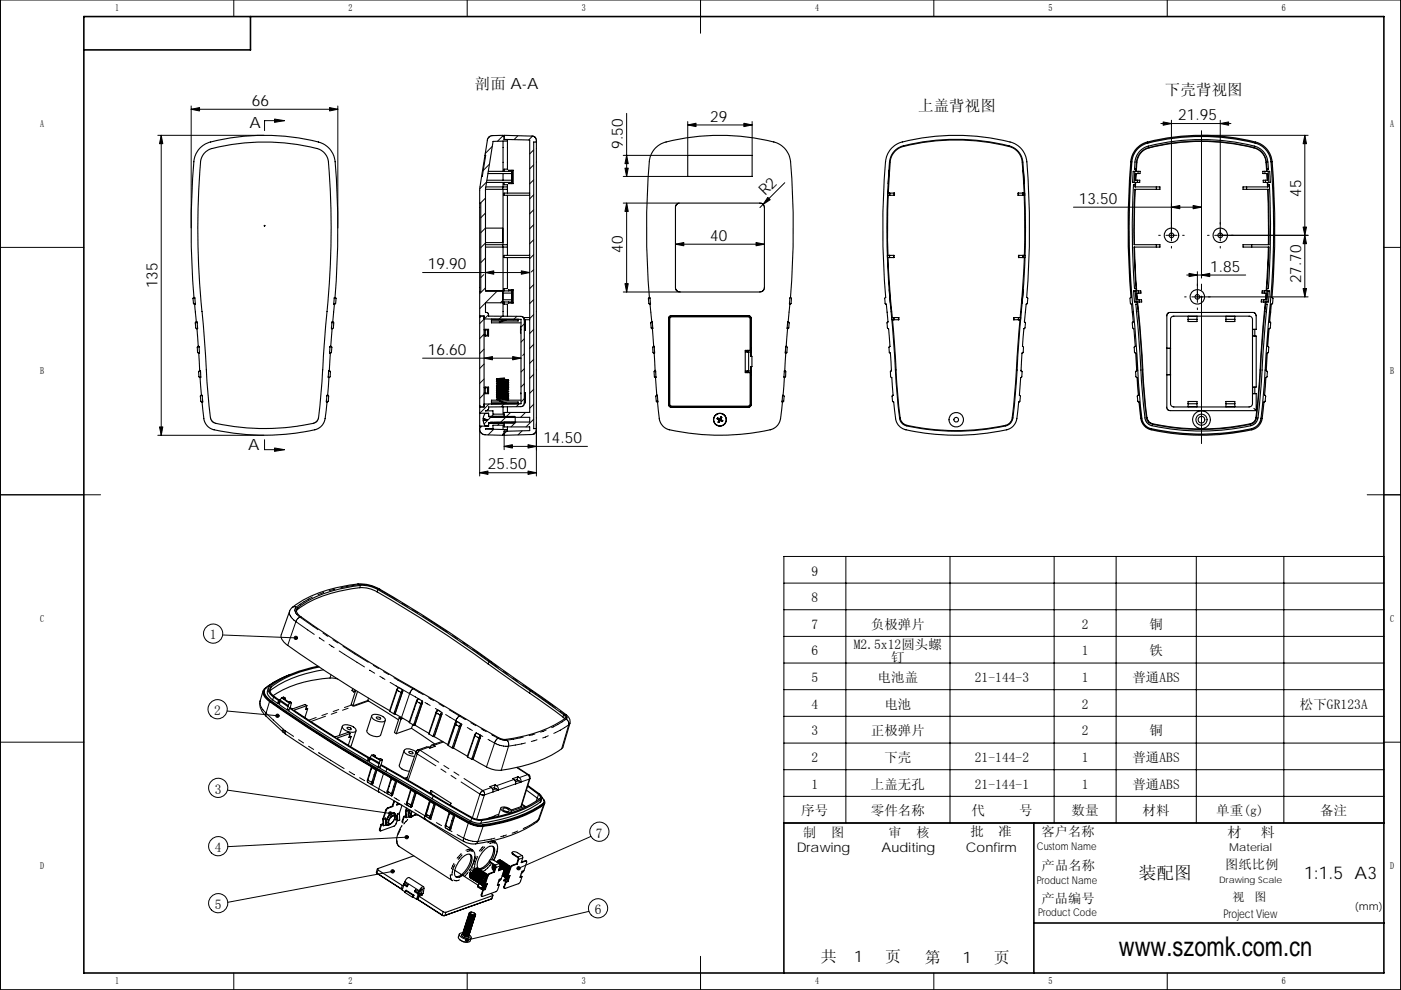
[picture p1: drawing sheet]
<svg xmlns="http://www.w3.org/2000/svg" width="297mm" height="210mm" viewBox="0 0 297 210" stroke-linecap="round" stroke-linejoin="round" font-family="sans-serif">
<defs><g id="words">
<text font-size="5.8" x="237.2" y="202.7">www.szomk.com.cn</text>
<g font-size="3.7">
<text x="241.4" y="186.4">装配图</text>
<text x="276.5" y="186.5">1:1.5 A3</text>
</g>
<g font-size="3.4">
<text x="174" y="204.1">共</text>
<text x="181.1" y="204.1">1</text>
<text x="187.7" y="204.1">页</text>
<text x="196.1" y="204.2">第</text>
<text x="204.2" y="204.2">1</text>
<text x="210.7" y="204.2">页</text>
</g>
<g font-size="3.3">
<text x="53.4" y="22.5">66</text>
<text x="100.7" y="18.9">剖面 A-A</text>
<text x="194.7" y="23.6">上盖背视图</text>
<text x="247" y="20.2">下壳背视图</text>
<text x="52.9" y="27.1">A</text>
<text x="150.6" y="25.8">29</text>
<text x="249.8" y="25.5">21.95</text>
<text x="132.1" y="31.6" transform="rotate(-90 132.1 31.6)">9.50</text>
<text x="162.3" y="41.6" transform="rotate(-45 162.3 41.6)">R2</text>
<text x="275.9" y="41.7" transform="rotate(-90 275.9 41.7)">45</text>
<text x="228.7" y="43.2">13.50</text>
<text x="132.1" y="53.6" transform="rotate(-90 132.1 53.6)">40</text>
<text x="150.6" y="51.1">40</text>
<text x="90.7" y="57.1">19.90</text>
<text x="256.6" y="57.6">1.85</text>
<text x="33.4" y="61.1" transform="rotate(-90 33.4 61.1)">135</text>
<text x="275.9" y="60" transform="rotate(-90 275.9 60)">27.70</text>
<text x="90.7" y="75.2">16.60</text>
<text x="52.6" y="95.5">A</text>
<text x="115.2" y="94">14.50</text>
<text x="103.5" y="99.5">25.50</text>
</g>
<g font-size="3">
<text x="260.2" y="177.5">材</text>
<text x="267.3" y="177.5">料</text>
</g>
<g font-size="2.9">
<text x="172.1" y="122.1">9</text>
<text x="172.1" y="127.7">8</text>
<text x="44.5" y="135.6">1</text>
<text x="172.1" y="133.4">7</text>
<text x="181" y="137.6">M2.5x12圆头螺</text>
<text x="184.6" y="133.4">负极弹片</text>
<text x="229.3" y="133.4">2</text>
<text x="243.7" y="133.4">铜</text>
<text x="172.1" y="139">6</text>
<text x="189" y="140.5">钉</text>
<text x="229.3" y="139">1</text>
<text x="243.7" y="139">铁</text>
<text x="172.1" y="144.7">5</text>
<text x="186.1" y="144.7">电池盖</text>
<text x="206.7" y="144.7">21-144-3</text>
<text x="229.3" y="144.7">1</text>
<text x="240.1" y="144.7">普通ABS</text>
<text x="45.4" y="151.7">2</text>
<text x="172.1" y="150.3">4</text>
<text x="172.1" y="156">3</text>
<text x="184.6" y="156">正极弹片</text>
<text x="187.5" y="150.3">电池</text>
<text x="229.3" y="150.3">2</text>
<text x="229.3" y="156">2</text>
<text x="243.7" y="156">铜</text>
<text x="275.6" y="150.3">松下GR123A</text>
<text x="172.1" y="161.7">2</text>
<text x="187.5" y="161.7">下壳</text>
<text x="206.7" y="161.7">21-144-2</text>
<text x="229.3" y="161.7">1</text>
<text x="240.1" y="161.7">普通ABS</text>
<text x="172.1" y="167.3">1</text>
<text x="184.6" y="167.3">上盖无孔</text>
<text x="206.7" y="167.3">21-144-1</text>
<text x="229.3" y="167.3">1</text>
<text x="240.1" y="167.3">普通ABS</text>
<text x="45.5" y="168.3">3</text>
<text x="169.9" y="172.8">序号</text>
<text x="184.6" y="172.8">零件名称</text>
<text x="206" y="172.8">代</text>
<text x="216.1" y="172.8">号</text>
<text x="227.2" y="172.8">数量</text>
<text x="242.3" y="172.8">材料</text>
<text x="257.9" y="172.8">单重(g)</text>
<text x="279.9" y="172.8">备注</text>
<text x="126.4" y="177.7">7</text>
<text x="45.5" y="180.7">4</text>
<text x="45.5" y="192.8">5</text>
<text x="126.1" y="193.9">6</text>
</g>
<g font-size="2.8">
<text x="170.2" y="177.5">制</text>
<text x="176.2" y="177.5">图</text>
<text x="188.4" y="177.5">审</text>
<text x="194.3" y="177.5">核</text>
<text x="205.7" y="177.4">批</text>
<text x="211.7" y="177.4">准</text>
<text x="220.8" y="177.2">客户名称</text>
<text x="168.9" y="180.6">Drawing</text>
<text x="186.9" y="180.7">Auditing</text>
<text x="204.8" y="180.7">Confirm</text>
<text x="220.8" y="184.4">产品名称</text>
<text x="259.8" y="184.3">图纸比例</text>
<text x="220.8" y="191.5">产品编号</text>
</g>
<g font-size="2.5">
<text x="261.3" y="191.2">视</text>
<text x="266" y="191.2">图</text>
<text x="259.4" y="194.7">Project View</text>
</g>
<g font-size="2.3">
<text x="219.8" y="180.3">Custom Name</text>
<text x="260.6" y="180.5">Material</text>
<text x="219.9" y="187.5">Product Name</text>
<text x="220.1" y="194.4">Product Code</text>
<text x="287.2" y="193">(mm)</text>
</g>
<g font-size="2.1">
<text x="24.4" y="2.4">1</text>
<text x="73.9" y="2.4">2</text>
<text x="123.4" y="2.4">3</text>
<text x="172.8" y="2.4">4</text>
<text x="222.3" y="2.4">5</text>
<text x="271.8" y="2.4">6</text>
<text x="8.5" y="26.9">A</text>
<text x="294.8" y="26.9">A</text>
<text x="8.5" y="79.3">B</text>
<text x="294.8" y="79.3">B</text>
<text x="8.5" y="131.8">C</text>
<text x="294.8" y="131.8">C</text>
<text x="8.5" y="184.3">D</text>
<text x="294.8" y="184.3">D</text>
<text x="24.4" y="208.8">1</text>
<text x="73.9" y="208.8">2</text>
<text x="123.4" y="208.8">3</text>
<text x="172.8" y="208.8">4</text>
<text x="222.3" y="208.8">5</text>
<text x="271.8" y="208.8">6</text>
</g>
<text font-size="1.9" x="258.5" y="187.2">Drawing Scale</text>
</g></defs>
<g fill="none" stroke="#000" stroke-width=".21">
<path d="M.1 0h296.8v209.9h-296.8zM49.6 0v3.5M99.1 0v3.5M148.5 0v7M198 0v3.5M247.5 0v3.5M33.5 28.7h22.4M34.2 28.7v63.6M40.5 22.5v25.9M40.5 23.2h31.1M60.3 25.6h-4.2v2.1M71.6 22.5v25.9"/>
<path d="M103.2 38.6l-1.5 1.5M103.8 34.8l-1.3 1.4M104.3 31.1l-1.4 1.5M106.7 28.8l-1.2 1.2M109.8 28.8l-.8 .8M112.9 28.9l-.8 .8M113.2 31.8l-.9 .8M113.2 35l-.9 .8M113.2 38.1l-.9 .9M132.1 33h13.6M132.1 37.4h13.6M132.9 24v13.4"/>
<path d="M145.8 26.5h13.7M145.8 25.8v7M159.5 25.8v7M166.4 38.8l-5.3 5.2M246.1 26.2h14.9M248.4 25.5v25.6M254.7 27.7v31.3M254.9 28.7h22.4M258.7 25.5v25.6M276.6 28.7v34.3M.1 52.5h17.7M56 47.9h.2"/>
<path d="M56 47.8l.2 .1M56.1 47.8v.1M56.2 47.8l-.2 .1M89.6 57.8h22.7M102.6 58.3l-.7 .6M102.9 42l-1 1.1M102.9 45.2l-1 1M102.9 51.5l-1 1M102.9 54.7l-1 1M102.9 48.4l-1 1M113.2 41.3l-.9 .9M113.2 44.5l-.9 .8"/>
<path d="M113.2 47.7l-.9 .8M113.2 50.8l-.9 .9M113.2 54l-.9 .9M113.2 57.2l-.6 .5M132.1 43.1h11.9M132.9 43.1v18.8M143.2 51.8h18.9M227.6 43.9h27.1M245.7 49.9h.3M247.2 49.9h2.4M248.4 52.3v.3M250.7 49.9h.4"/>
<path d="M251.6 58.3h12.5M253.9 57.6v6.5M256 49.9h.4M257.5 49.9h19.8M258.7 52.3v.3M293.4 52.5h3.5M89.6 76h20.9M102.6 77.2l-.9 .9M102.6 67.7l-.9 .9M102.6 70.9l-.9 .9M102.6 74l-.9 1M102.9 61.1l-1.2 1.2"/>
<path d="M103.6 66.8l-.9 .8M105.4 61.7l-3.7 3.8M105.8 67.7l-.2 .2M106.4 67.1l-.6 .6M106.6 63.7l-.5 .5M109 67.7l-.2 .2M109.6 67.1l-.6 .6M111.2 78.2l-.7 .7M111.2 68.7l-.7 .7M111.2 71.9l-.7 .7M111.2 75l-.4 .4M113.2 60.4l-.9 .8"/>
<path d="M113.2 63.5l-.9 .9M113.2 66.7l-.9 .9M113.2 69.9l-.9 .8M113.2 73l-.9 .9M113.2 76.2l-.9 .9M113.2 79.4l-.9 .8M132.1 61.9h11.9M251.2 63h.3M252.7 63h24.6M253.9 65.3v.4M254.7 60.3v1.2M254.7 62.8v31.3"/>
<path d="M33.5 92.3h22.4M56.1 93.3v2.1h4.2M101.7 91.2v9.8M102.2 90.4l-.5 .4M102.6 83.6l-.9 .9M102.6 80.4l-.9 .9M103.7 85.7l-2 2M104.1 88.5l-1.5 1.4M104.2 88.3l-.1 .2M104.7 91l-1.2 1.2M104.7 87.8l-.5 .5M106 89.7l-.5 .5"/>
<path d="M106.1 89.6l-.1 .1M106.7 92.2l-.1 .1M106.9 94.7h17.7M106.9 92.5v2.9M107.1 85.5l-.8 .8M107.4 91.5l-.6 .6M107.6 91.3l-.1 .1M108.2 87.5l-2 2M109.4 89.5l-1.1 1.1M110.1 85.6l-.6 .7M110.7 91.4l-.9 .8M111.2 81.4l-.7 .7"/>
<path d="M111.2 84.6l-.7 .7M111.4 87.5l-1 1M113.2 82.6l-.9 .8M113.2 85.7l-.9 .9M113.2 88.9l-1.7 1.7M113.6 91.6l-.4 .5M113.7 89.9v11.1M.1 104.9h21.2M101.7 100.3h12M166.2 118h127.2v56.6h-127.2zM179.3 118v56.6M201.4 118v56.6"/>
<path d="M223.5 118v56.6M236.6 118v56.6M253.6 118v56.6M272.2 118v56.6M289.9 104.9h7M47.2 134.7l15.5 .6M61.4 129.6a2.18 2.18 0 0 0 1.3 2.2M62.7 131.8l3.9 2.8M62.7 131.8l-1.7 5.1M62.8 128.8a1.17 1.17 0 0 0 .4 1.8l.4 .3M62.8 128.8l-.5-.1-.3 .1M63.1 128.9l-.2 .5"/>
<path d="M63.6 130.9l-.5 .3-.4 .6M63.6 130.9l3.8 2.7M66.2 126.6l-3.4 2.2M67.7 135.3l1 .7M68.5 134.3l1 .7M68.6 125.7l-1.2 .4M69.8 136.7l1 .7M70.6 135.7l1 .7M71 124.9l-1.2 .4M71.9 138.1l5.4 3.4M72.7 137.1l5.4 3.4M75.9 123.9h.1"/>
<path d="M75.9 123.9l.3 .1M76.2 124l-3.9 .7M76.2 124a7.1 7.1 0 0 1 4.1 1M76.4 124.2l-.1 .5M80.1 125.1l-.1 .4M80.3 125l3.9 2.3M80.3 125h.2M85.3 128l1.1 .6M87.5 129.3l1 .6M89.6 130.6l5.3 3.5M96 134.8l1 .7M98.1 136.2l1 .7"/>
<path d="M100.2 137.7l3.7 2.6M166.2 123.7h127.2M166.2 129.3h127.2M166.2 135h127.2M.1 157.4h17.7M48.2 150.8l10.6 1M55.2 148.7l-.1 .1a2.65 2.65 0 0 0 1.3 2.5M56.4 151.3l3.7 3.4M56.4 151.3v.6M57.1 148.8l-.7 2.5M57.2 146.5v.1M57.4 148.6l-.1 .2"/>
<path d="M57.5 145.7l-.3 .8M58 147.8l-.2 .6M60.1 154.7l.4 .3M60.1 154.7l-.1 .6M60.5 155l1.7 1.2M60.5 155v.7M60.5 155.7h.1M63.3 156.9l1.1 .7M65.4 158.3l1.1 .7M67 152.2l-1.5 .6M67.6 159.6l5.4 3.4M69 151.9l-3.1 1.1"/>
<path d="M69.4 151.3l-1.2 .5M70.2 143.1l-.2 .7M71.4 151.1l-1.2 .4M71.8 150.5l-1.2 .4M73.8 150.2l-1.2 .4M74.6 149.5l-1.6 .6M78.1 148.7l-3.1 1.1M78.4 142.1l1 .7M79.2 141.1l1.1 .7M80.5 143.4l1.1 .7M81.3 142.5l1.1 .6M82.7 144.7l4.1 2.4"/>
<path d="M83.5 143.7l4.1 2.4M84.2 146.4l.8 .5M84.2 146.4l-1.5 4.5M84.5 145.8l-.3 .6M85 146.9h.3M85 146.9l-1.5 4.5M85.1 146.9h.1M85.3 146.9l-1.6 4.5M85.3 146.3l-.3 .6M85.4 146.6l-.1 .3M86.8 147.1l2.2 1.3M86.8 147.1l-1.7 5.1"/>
<path d="M87.6 146.1l-.4 .4-.4 .6M87.6 146.1l2.2 1.2M88.2 159.5l.3 .4M88.3 148.7h.1M88.3 148.7l.1 .1M88.4 148.8l.8 .5M88.4 148.8l-1.6 4.5M88.4 159.9l4 2.5M88.5 159.9l-2 5.6M88.6 159.1h.5M88.7 148.2l-.3 .6M89.1 159.1l-.6 .8"/>
<path d="M89.1 159.1l3.9 2.6M89.2 149.3h.1M89.2 149.3l-1.5 4.5M89.3 149.3h.1M89.4 149.3h.1M89.4 149.3l-1.5 4.5M89.5 148.7l-.3 .6M89.6 149l-.2 .3M90.1 149l1.1 .6M90.8 158.5l-1.7 .6M90.9 148l1.1 .6M92.3 150.3l1.1 .6"/>
<path d="M92.4 151.1l.1 .1M92.4 151.1h.1M92.5 151.2h.1M92.5 151.2l.8 .5M92.5 151.2l-1.5 4.5M92.8 150.6l-.3 .6M92.8 150.6h.1M93.1 149.2l1 .7M93.3 151.7h.1M93.3 151.7l-1.5 4.5M93.4 151.7h.2M93.6 151.7h.1"/>
<path d="M93.6 151.7l-1.5 4.5M93.7 151.1l-.4 .6M93.7 151.5l-.1 .2M94 157.4l-2 .7M94.5 151.6l3.5 2M95.2 150.6l2.2 1.3M96.5 153.5h.1M96.5 153.6h.1M96.5 153.5v.1M96.6 153.6l.8 .5M96.6 153.6l-1.5 4.5M96.9 153.1l-.3 .5"/>
<path d="M96.9 153.1h.1M97.4 154.1l.1 .1M97.4 154.1l-1.5 4.5M97.4 151.9l-.7 .8-1.8 5.2M97.4 154.1l.2 .1M97.4 151.9l1.3 .7M97.6 154.2l-1.5 4.5M97.7 153.6l-.3 .5M97.7 153.5v.1M97.8 153.9l-.2 .3M99.1 154.3l1.1 .6M99.8 153.3l1.1 .6"/>
<path d="M100.6 156h.1M100.6 155.9v.1M100.7 156h.1M100.7 156l.8 .5M100.7 156l-1.5 4.6M101 155.5l-.3 .5M101.3 155.6l1.1 .6M101.5 156.5l.2 .1M101.5 156.5l-1.5 4.5M101.6 156.5h.1M101.7 156.6h.1M101.8 156.6l-1.6 4.5"/>
<path d="M101.9 156l-.4 .5M101.9 156.3l-.1 .3M102 154.6l1.1 .6M103.5 156.8l1.4 .8M103.7 140.4l-.2 .4M103.9 140.3l1.7 1.3M103.9 140.3l.3 .1M104.2 155.8l1.4 .8M104.9 157.6a5.5 5.5 0 0 0 2.9 .7M104.9 157.6l-1.8 5.1M105.6 156.6l.9 .3 1 .1M105.6 156.6l-.7 1"/>
<path d="M106.7 142.3l1 .7M107.5 157a1.35 1.35 0 0 1 .3 1.3M107.8 158.3l-1.5 5.1M108.8 143.8l1 .7M110.8 145.2l1.8 1.3M111 156.3l-3.5 .7M111.4 157.6l-3.6 .7M112.4 146.5l-.1 .5M112.6 146.5l5.1 3.6M112.6 146.5h.3M113.4 155.7l-1.2 .3M113.9 156.9l-1.3 .4"/>
<path d="M115.8 154.8l-1.2 .5M116.2 156.1l-1.1 .4M118.8 150.8l.9 .8M119.5 151.6l-.1 .5M119.7 151.6a.59 .59 0 0 1 .3 .9M119.7 151.6h.3M120 152.5l-3 1.8M120 152.5a1.03 1.03 0 0 1 .6 1.2M120.6 153.7l-3.2 1.9M120.6 153.7l-1.5 5.1M120.8 153.4l-.2 .3M166.2 140.6h127.2"/>
<path d="M166.2 146.3h127.2M166.2 151.9h127.2M166.2 157.6h127.2M293.4 157.4h3.5M48.3 167.6l34.4 4.9M74 163.7l1.1 .6M76.2 165l1.1 .6M77.9 165.4l.1 .1M77.9 165.4h.1M78 165.5l1 .5M78 165.5v.4M78.4 166.2l1.9 1.1"/>
<path d="M78.8 162.8l-.8 2.7M79 166h.1M79 166.2h.1M79.1 166h-.1M79.1 166l-.1 .2M79.6 163.3l-.8 3.1M79.9 163.3l-.8 2.7M80.3 167.3l2.2 1.2M80.3 167.3l-.1 .4 .1 .3M80.5 175.9h.1M81.3 164.1l-1 3.2M81.5 163.8l-.1 .2"/>
<path d="M81.7 173.7l-.4 .1M81.7 173.5l-.4 .1M81.8 171.9h.1M82 163.1l-.2 .6M82.1 167.8l.1 .1M82.1 168.3h.1M82.2 171.4h.1M82.2 167.9l.8 .4M82.2 167.9l-.1 .4M82.8 173.4l.5-.3h.3a1.31 1.31 0 0 1-1.1 1.6l-.1-.6zM83 165.2l-.8 2.7M83 168.3l.1 .1"/>
<path d="M83 168.3v.5M83.1 168.4h.1M83.3 168.4h-.1M83.3 168.4l-.1 .2M83.6 169.2l1.1 .6M83.7 173.4v-.8a1.15 1.15 0 0 0-1.5 .9l-.2 .5-.1 .7 .2 .3h.3M83.7 173.3l-.1-.4a1.49 1.49 0 0 0-1.2 1.9h.3M83.8 173l-.1-.6a2.08 2.08 0 0 0-1.9 2.1v.4l.2 .2 .9-.4M83.8 170l-.2 .1M83.8 165.7l-.8 2.6M84.1 165.7l-.8 2.7M84.2 178.2v.6l.4 .7"/>
<path d="M84.7 172.6l-.4 .2M84.7 172.4l-.4 .2M84.8 170.6h.1M84.9 175.9l-.5 1.1M85.3 174.2h.1M85.7 170.5l1.1 .6M86.2 170.2h.1M86.2 177.6l-37.9 2M86.3 170.2v.1M86.3 170.2h-.1M86.3 170.3h.1M86.3 170.7v.1"/>
<path d="M86.3 170.3l.8 .5M86.3 170.3v.4M86.3 165l-.3 .1M86.4 173.8l-.8 1M86.5 172l-.4 .1M86.5 171.8l-.4 .1M86.9 171.8a1.24 1.24 0 0 0-.2 1.5l.7-.1M87 171.9l-.3 1.1 .2 .2h.3M87.1 170.8h.3M87.1 167.6l-.8 2.7M87.1 170.8v.4M87.2 170.8h.1"/>
<path d="M87.3 172l-.2 .8 .1 .3h.3M87.4 170.8v.2M87.4 172.1l-.2 .7a.51 .51 0 0 0 .6 .2 .51 .51 0 0 0 .3-.5M87.9 171.7l2.2 1.3M87.9 168.1l-.8 2.7M88.2 168.1l-.8 2.7M88.8 173l-.7-.1-.6 .2M90 173.7h.1M90.1 173l-.1 .4 .2 .3M90.1 173l1.3 .8M90.3 172.6v.1M90.3 172.7h.1"/>
<path d="M90.4 173.1v.1M90.4 172.7l.8 .5M90.4 172.7v.4M91.1 169.8l-1 3.2M91.2 173.2h.2M91.2 170.1l-.8 2.6M91.2 173.2v.5M91.3 173.2h.1M91.3 169.6l-.1 .2M91.4 173.2v.3M91.8 168.8l-.2 .6M92 170.5l-.8 2.7"/>
<path d="M92.3 170.6l-.9 2.6M92.5 174.5l1.1 .6M93.5 163.1l1 .7M94.1 162.4l1.1 .6M94.4 175l.1 .1M94.5 175.1l.8 .5M94.5 175.1v.5M94.7 175.7l1.1 .7M95.3 172.5l-.8 2.6M95.3 175.6h.1M95.3 175.6v.5M95.4 175.6h.1"/>
<path d="M95.4 175.6l.1 .1M95.5 175.7h.1M95.5 175.9h.1M95.6 175.6v.1M95.6 175.6l-.1 .3M95.6 164.5l1.1 .7M96.2 173l-.9 2.6M96.2 163.7l1.1 .7M96.4 173l-.8 2.6M96.9 177l1.4 .8M97.8 165.9l3.9 2.5M98.3 177.8a5.6 5.6 0 0 0 3 .7"/>
<path d="M98.3 177.8v.7M98.3 178.5h.1M98.4 165.1l3.9 2.6M99.3 174.6l-1 3.2M99.5 174.3l-.1 .2M100 173.5l-.2 .6M101.3 178.5l-.5 .5M101.7 168.4l1 .2M101.7 168.4l-1.5 5M102.1 174l-.1 .6M102.4 167.7l-.7 .7M102.4 174.9l-.1 .3"/>
<path d="M102.4 167.7a.84 .84 0 0 1 .3 .9M102.4 179.5l-.8 1M102.4 175.3l-1.1 3.2M102.7 168.6l-1.6 5.2M102.8 179.6l-.9 1M104.2 167l-1.8 .7M104.5 168l-1.8 .6M104.8 173.3v.1M104.9 177.8l-3.6 .7M105 178.5l-.8-.1-.8 .4M105 178.9l-.6-.2-.6 .2M107.4 177.1l-1.3 .4"/>
<path d="M109 165.3l-3.7 1.3M109.3 166.3l-3.7 1.3M109.5 162.8l2.4 1.5M109.8 176.3l-1.2 .4M110.7 170.6l.6 .4-2.9 1M111.9 164.3l.3 .3v.6M111.9 164.3l-1.8 .6M111.9 164.3h.1M112 164.3h.1M112.2 165.2l-1.8 5.9M112.2 165.2l-1.8 .7M112.4 165.1l-.2 .1"/>
<path d="M114.1 173.9l-1.8 1.2-1.4 .6M114.1 173.9l-.3 .4M114.2 168.5l-.5 1.4M114.4 173.6l-.3 .3M114.7 169.5l-.2 .6M115.1 170.4l-.1 .2M115.2 170.7l-1.1 3.2M125.2 177.4l-15.2 6.8M166.2 163.3h127.2M166.2 168.9h127.2M80 185.3h.1M80.2 184.5l-.3 .7"/>
<path d="M83.2 184.8l-34.9 6.6M85.9 187l3 1.9M89.4 188.6l.2 .1M93.8 194.1v.1M94 193.4l-.3 .7M94.2 194.2h.1M94.5 193.5l-.2 .7M95.5 185.5l.1 .9 .3 .4M95.8 185.5h.1M95.9 186.8h.1M96.2 183.1l-.5 1.2M96.5 183.4l-.5 1-.2 1.1"/>
<path d="M97.4 186.6a1.1 1.1 0 0 1-1.2 0M97.7 181.1l-.8 .9M97.8 181.1h-.1M98 181.3l-.8 1M98.1 198.1l-.2 .1a1.05 1.05 0 0 0 1.5 .6l-.1-.3M98.1 198.1a.81 .81 0 0 0 1.2 .4M99.3 185l-.9 .9M99.7 185a.88 .88 0 0 0 .1 1.2M100.1 180.3l-.4-.2-.9 .2M100.2 180.6l-.6-.2-.6 .2M100.3 184l.1 .6M100.5 184.8l.1 .2"/>
<path d="M100.6 181.8l-.2 1.1-.4 1M100.6 181.7v.1M100.6 184.3h.1M100.8 184.6v.1M100.8 186.9h.1M100.9 181.6l-.5 1.3M101 184.9l.1 .1M101.3 181.7l-.6 1.6-.1 1M101.3 184.2a1.71 1.71 0 0 0-1.3 2.1l.1 .1M101.4 185.1h.1M102 189.8h.1M102.2 187.7l.1 .1"/>
<path d="M102.7 187.6h-.1M102.8 188l.1 .2M102.9 187l-.1 .5M103.1 187.8l-.1 .1M103.2 187.6l-.4 .2M103.3 187.4l-.4 .2M103.3 185.8l-.5 .5a1.68 1.68 0 0 0-.3 1.6M103.3 185.8h.1M103.8 185.3h.1M104 182.9v.1M104.1 190.7h.1M104.2 183.1l-.8 1-1 .8"/>
<path d="M104.4 190l-.2 .7M104.5 183.3a.88 .88 0 0 0 .1 1.2M104.8 184.6h.1M104.9 183.6l-.1 1M105.4 180l-.2 1.1-.6 1.3M105.8 183.2l-.8 .3M106 183.7l-.8 .3M106.1 182.5l-.2-.1-.6 .4M106.2 186.6l-.4 .1M106.3 186.4l-.4 .1M106.4 182.6l-.7 .5M106.6 184.3h.1"/>
<path d="M106.8 182.9a.77 .77 0 0 0-.8 .5M106.8 188.1h.2M107 186.1h.2M107.5 185.9h-.1M107.6 186.4l.2 .1M107.7 185.3l-.1 .5M107.8 185.3h-.1M107.9 186.1h-.1M108 185.9l-.4 .2M108.1 185.7l-.4 .1M108.1 184.1l-.7 .9-.2 .8 .1 .4M108.2 184l.1 .1"/>
<path d="M108.6 183.6h.1M108.9 181.1l-.1 .2M110.7 181.5l-.9 .3M110.8 182l-.8 .3M111 184.8l-.4 .2M111.1 184.6l-.4 .2M111.4 182.5l.1 .1M124.8 193.3l-25.8 6.1M49.6 206.4v3.5M99.1 206.4v3.5M148.5 202.8v7.1M198 206.4v3.5"/>
<path d="M247.5 206.4v3.5"/>
<circle cx="45.2" cy="134.4" r="2.03"/>
<circle cx="46.1" cy="150.4" r="2.04"/>
<circle cx="46.3" cy="167.1" r="2.03"/>
<circle cx="46.3" cy="179.5" r="2.03"/>
<circle cx="127.1" cy="176.4" r="2.03"/>
<circle cx="46.3" cy="191.6" r="2.03"/>
<circle cx="126.8" cy="192.6" r="2.03"/>
</g>
<path d="M17.8 3.5h275.6v202.9h-275.6zM53.1 3.5v7.1h-35.3M219.2 174.6v31.8M293.4 174.6h-127.2v31.8M219.2 195.8h74.2" fill="none" stroke="#000" stroke-width=".34"/>
<g fill="none" stroke="#000" stroke-width=".23">
<path d="M43.5 32.3l1.1-.7a43.2 43.2 0 0 1 23.4 .2l1 .9 .6 1.3a178.9 178.9 0 0 1-.7 36.6l-.8 11.9-.6 6.1-.2 .7-.8 .4a44.6 44.6 0 0 1-21.3-.1l-.5-.7a146.6 146.6 0 0 1-1.3-16.1 223.8 223.8 0 0 1-1.4-29.1l.5-9.5 .3-1zM67.5 30.1a4.7 4.7 0 0 1 3.6 4.2 178.5 178.5 0 0 1-.1 28.8M67.5 30.1a45 45 0 0 0-23.9 .4l-.3 .2a4.6 4.6 0 0 0-2.2 3.6 175.5 175.5 0 0 0 0 28.8M102.1 37.4l-.4 2.7v3M102.8 33h.2l-.7 4.4h-.2M102.8 33l-.7 4.4M103 39.6h4.6M103.2 38.2h5.3M103.4 36.8h5.1M103.5 36.3h5v.5M106.6 39.6v.6M106.7 29.9l-2.2 .1-1.6 10v21.7h5.6v.5"/>
<path d="M106.7 29.9v6.4M106.7 36.8v1.4M106.7 38.7v.9M106.7 29.9h.9M106.9 29h-.2v-.3l-2.4 .1-.6 .2-.4 .7-.5 3.3M106.9 38.7v.5h.7v.4M106.9 29.6l5.4 .1v57.8h-5.4v1M107.6 29.9v6h-.7v.4M107.6 39.6v1.4M107.8 36.3v-.2h1v2.8h-1v-.2M108.5 38.2v.5h-5.4M108.5 36.8v1.4"/>
<path d="M108.5 36.1v2.8M112.8 28.9l.5 .1 .3 .3 .1 .8M112.8 28.9l-5.9-.2v.9h.7v.3M113.7 30.1v60.8M113.7 30.1h-.5v60.8h.5M145.8 33h13.7v4.4h-13.7zM188.5 36.1l-.2 2.8zM188.6 34.4a194.4 194.4 0 0 0 .8 37.3l.4 6.8M188.6 34.4a3.8 3.8 0 0 1 2.9-3.5 42.4 42.4 0 0 1 23.4 .4l1.1 .9a3.6 3.6 0 0 1 .8 2.2M191.3 30.1a4.8 4.8 0 0 0-3.6 4.2 175 175 0 0 0 .1 28.8 .51 .51 0 0 0-.2 .7l.1 .5 .2 .2 .4 3.8M191.3 30.1a45.5 45.5 0 0 1 23.7 .3l.5 .3a4.6 4.6 0 0 1 2.2 3.6 176.4 176.4 0 0 1 0 28.8M216.9 34.4a176.3 176.3 0 0 1-.4 31.7"/>
<path d="M217 36.1l.1 2.8zM240.3 36.3h1.4v.5h-.9l-.1 1.4h1l-.1 .5h-1.5zM240.6 36.3l-.1 2.4M240.7 39.2l-.1 .4h5.3v.6h-5.3l-.2 5.3 .1 6.4h5.4v.5h-5.4l.4 8.8M240.7 39.2h-.4l-.2 8.8 .1 7.3 .3 5.9M240.7 38.7v.5M240.8 38.7l-.1 .9M240.9 35.9v-.4a4.4 4.4 0 0 1 .9-3.1l.9-.8a42.8 42.8 0 0 1 24 0l.7 .6a3.5 3.5 0 0 1 1.1 2.2l.1 1.5M240.9 35.9h-.4a5.1 5.1 0 0 1 1-3.7l.7-.6 .9-.5a44.3 44.3 0 0 1 23.7 .2l.8 .6 .6 .8a5.3 5.3 0 0 1 .7 3.2h-.3M240.9 35.9l-.1 .4M240.9 36.8l-.1 1.4M240.9 36.3a5.1 5.1 0 0 1 1.1-4 4.9 4.9 0 0 1 3.1-1.3 44.6 44.6 0 0 1 21.3 .6 3.4 3.4 0 0 1 2 2.8l.2 1.9"/>
<path d="M241.2 38.2l-.1 .5M241.3 36.3v.5M245.2 39.6v.6M264.3 39.6v.6M267.7 36.3h1.5l.1 2.4h-1.5v-.5h.9v-1.4h-.9zM268.2 36.3v.5M268.3 38.2v.5M268.6 36.8l.1 1.4M268.6 35.9v.4M268.7 38.7v.9M268.8 38.7v.5M268.8 39.2v.4h-5.3v.6h5.4"/>
<path d="M268.8 39.2h.3l.3 10.3-.4 10.2-.1 1.5h-.3M268.9 36.3l.1 2.4M269.5 34.3l-.3-1.2a4.4 4.4 0 0 0-3.1-2.7 45.4 45.4 0 0 0-23.6 .2 4.5 4.5 0 0 0-2.5 3.7 174 174 0 0 0 .3 31.9M269.5 34.3a195.8 195.8 0 0 1-.8 37.5l-.5 6.7M269.7 34.3a4.7 4.7 0 0 0-3.5-4.2 44.4 44.4 0 0 0-23.8 .3 4.7 4.7 0 0 0-2.6 3.9 174.6 174.6 0 0 0 0 28.8l-.2 .1v.6l.1 .7h.2l.4 3.8-.2 .1v.6l.1 .5 .2 .2 .3 3.8a.69 .69 0 0 0-.2 1l.1 .3 .2 .1 .2 3.6-.2 .3v.8l.1 .4 .2 .1 .3 3.7-.3 .3 .1 1 .3 .2 .4 3.6 .2 .7 .6 .8 1 .6a48.6 48.6 0 0 0 22.2 0l.9-.6 .6-1 .6-4.1 .2-.2 .1-.5a.49 .49 0 0 0-.1-.8l.2-3.7 .2-.2 .1-1.1-.2-.3 .2-3.6 .2-.2 .1-1-.2-.2M269.7 34.3a179.8 179.8 0 0 1 0 28.8M101.7 43.1v18.8M101.7 43.1h.2v18.8h-.2M102.9 48.4h3.7v.5v2.6h-3.7M102.9 52.4h4.7M102.9 51.9h4.7M102.9 40.2h4.7"/>
<path d="M106.6 51.9v.5M106.7 52.4v9.3M106.7 40.2v11.7M107.6 54.6v6.6h-.7v.5M107.6 41.4v10.5M107.6 51.9v2.3M112.3 54.2h-5.4v.4h5.4M112.3 41h-5.4v.4h5.4M143.5 43.3l.5-.2h17.3l.4 .2 .4 .7v17l-.2 .6-.8 .3h-16.9l-.7-.2-.3-.5v-17.4zM188.1 54.2h1.4v.4h-1.3zM188.2 41h1.5v.4h-1.5zM188.3 54.6l.3 6.3 .6 6.5"/>
<path d="M188.3 41.4l-.1 7 .1 5.8M188.3 41l.5-7.2 .7-1.5 .7-.6 .9-.5a44.8 44.8 0 0 1 23.6 .2l1.2 1 .7 1.4 .5 7.2M188.5 54.2v.4M188.6 41v.4M188.6 54.2v.4M188.7 41v.4M189.5 54.2v.4M189.5 41v.4M215.8 41h1.5v.4h-1.5zM215.9 54.2h1.4v.4h-1.4zM215.9 41v.4M216 54.2v.4"/>
<path d="M216.8 41v.4M216.9 54.2v.4M216.9 41v.4M217.1 41.4l.1 12.7M217.2 54.6l-.9 12.8M240.5 52.4l.5 9.3M240.7 40.2l-.2 6.5v5.2M245.2 51.9v.5M265.4 51.9v.5M268.8 40.2l.1 11.7M268.9 40.1l.1 11.8h-5.5v.5h5.5l-.4 8.8M268.9 52.4l-.4 9.3"/>
<path d="M41 63.1h.3l.1 1.4-.4-.1zM41.3 64.5l.3 3.8M41.5 68.3h.3l.1 1.4-.4-.1zM41.8 69.7l.2 3.8M41.9 73.6l.3-.1 .1 1.4-.4-.2zM42.1 74.9l.3 3.8M42.2 78.7h.3l.1 1.4-.4-.2zM69.7 78.7h.2a.48 .48 0 0 1 .1 .7l-.1 .6-.3 .1zM70 73.5l.4 .1-.1 1.2-.2 .1h-.2zM70 74.9l-.2 3.8M70.4 68.3h.2a.69 .69 0 0 1 .1 1v.3l-.4 .1zM70.4 69.7l-.3 3.8"/>
<path d="M70.9 63.1l.3 .2v.8l-.1 .4h-.3zM70.9 64.5l-.4 3.8M101.7 67v.2M101.7 67h.9v19.3h-.9M101.7 61.9v5.1M101.7 67.2v18.9M102.6 67.1h-.7l-.2 .1M102.6 69.8h1v1.5h-1M102.6 70h.8v1.1h-.8M102.6 67.6l7.9 .1v17.9l-7.9 .1M102.9 70v1.1M102.9 69.8v.2"/>
<path d="M102.9 71.1v.2M104.2 67.7h5.7M104.2 67.7v.8h6.3M104.2 67.9h5.7M104.2 68.1h2.1M106.6 61.7v2.5h-3.7v2.1h.4l.2 .2 .1 .6h6.9l.4 .1 .2 .4 .1 17.9M106.6 62.2h1.9M106.6 63.6h1.9M106.7 64.1v3M106.7 62.2v1.4M106.9 67.9l-1 .4v.1l1.5-.5M106.9 64.1v.4h.7v2.6"/>
<path d="M107.8 61.7v-.2h1v2.8h-1v-.2M108.5 63.6v.5h-1.9M108.5 62.2v1.4M108.5 61.5v2.8M109.9 67.7v.4h-3.2M110.4 69.8h.1M110.4 70h.1M110.5 69.2v1.4M111 67.4h1.3M111.1 67.8l.3 .3v2h-.1l-.1-2.2M111.3 67.8h1M137.6 63.1h.1a1.26 1.26 0 0 1 .2 1.2v.2h-.2a.72 .72 0 0 1-.2-.9z"/>
<path d="M137.7 63.1a164.2 164.2 0 0 1 .1-29.7 4.7 4.7 0 0 1 3.4-3.3 44.4 44.4 0 0 1 23.8 .3 4.8 4.8 0 0 1 2.6 3.9 178.2 178.2 0 0 1 0 28.8M137.8 64.5l.4 3.8M138 68.4l.2-.1a1.26 1.26 0 0 1 .2 1.2v.2l-.3-.1zM138.3 69.7l.3 3.8M138.4 73.5h.3l.1 1.4-.4-.2zM138.7 78.8l.3-.1 .1 1.4-.4-.2zM138.7 74.9l.2 3.8M139 78.7h.1M141.8 71.1v.2M141.8 69.8v.2M141.9 67.2l.2-.1h16.8l.2 .1 .1 7.1h-1.2v4.7h1.2v6.9l-.2 .3-16.7 .1-.4-.2zM158 78.7h1.2v.8"/>
<path d="M158.4 74.3v.4M158.4 78.7v.3M158.5 74.3v.4M158.5 78.7v.3M158.6 74.3v.4M158.6 78.7v.3M158.7 74.7v4M159 74.3v-6.8l-.1-.3h-16.7l-.2 .2 .1 18.7h16.8l.1-.2v-6.9M159.2 73.9v.8h-1.2M159.2 74.7v.9h.2v2.2h-.2v.9M159.2 75.6v-8.1l-.2-.5h-16.9l-.3 .3v18.7l.2 .3h17l.2-.4v-8.1M166.3 78.7l.3 .1-.1 1.1a.16 .16 0 0 1-.2 .2 .16 .16 0 0 1-.1-.2z"/>
<path d="M166.6 74.9l-.2 3.8M166.6 73.5h.1a.51 .51 0 0 1 .2 .7l-.1 .6-.3 .1zM167 69.7l-.3 3.8M167.1 68.3l-.1 .2v1.2M167.1 68.3a.51 .51 0 0 1 .2 .7l-.1 .6-.2 .1M167.5 64.5l-.4 3.8M167.5 63.1h.1a.68 .68 0 0 1 .1 1v.4h-.3zM188.3 68.3a.51 .51 0 0 0-.2 .7l.1 .6 .2 .1 .3 3.8h-.2v.7v.6l.3 .1 .2 3.6a.85 .85 0 0 0-.2 1.1v.3l.3 .2 .3 3.7M188.3 68.3h.1M188.5 61.5l.3 2.8zM188.8 64.3h.1M189.1 67.4h1.5v.4h-1.5z"/>
<path d="M189.2 67.8l1 14.7 .7 6.1M189.5 67.4v.4M190.5 67.4v.4M214.9 67.4h1.5v.4h-1.5zM215 67.4v.4M215.9 67.4v.4M216 67.4v.4M216.3 67.8l-1.1 14.7-.6 6.1-.4 1-.8 .5a49.1 49.1 0 0 1-21.1 .1M216.6 66.1l-.8 9a102.6 102.6 0 0 1-1.2 14l-.5 .8-.7 .4a47.7 47.7 0 0 1-21.6-.1l-.6-.5-.5-1-.9-10.2M216.7 64.3h.1M216.8 73.5h.1M216.8 73.5l.2 .2-.1 1-.2 .2-.2 3.7 .2 .2v.8l-.1 .4-.2 .1-.3 3.7"/>
<path d="M216.9 61.5l-.2 2.8zM217.2 68.3h.1M217.2 68.3l.2 .2-.1 1.1-.2 .1-.3 3.8M217.7 63.1h.1M217.7 63.1l.2 .1-.1 1.1-.2 .2-.4 3.8M240.3 66.2l1.2 16.4 .6 6.2 .6 1.3 .5 .5 .9 .4M240.3 61.7h1.6v.5h-1l.2 1.4h.9l.1 .5h-1.6zM240.5 61.2h.4M240.7 61.7l.2 2.4M240.9 61.2v.5M241 62.2l.2 1.4M241.1 64.1v.4"/>
<path d="M241.1 64.5l.8 8.3a144.5 144.5 0 0 0 1.3 16.1l.4 .7 .7 .4M241.1 64.5h-.3l1.7 22.1 .4 2.5 .5 .8 .6 .3a45.9 45.9 0 0 0 21.7-.1l.6-.5 .4-.9a247.8 247.8 0 0 0 1.4-18.1l.6-6.1h-.4M241.2 64.1l1.1 14.4M241.4 61.7v.5M241.5 63.6l.1 .5M242.3 78.5l.9 10.1M247.4 73.9h.8M248.1 73.9v5.6M248.2 79.5h-.8v7l.4 .6h18.5M248.4 67.2l.5-.1h15.9a.7 .7 0 0 1 .8 .7v17.8a.72 .72 0 0 1-.8 .7h-15.9a.7 .7 0 0 1-.7-.7v-17.8zM251.9 67.1h1.9v1.1h-1.9zM251.9 67.7h1.9"/>
<path d="M259.9 67.7h1.9M261.8 67.1v1.1h-1.9v-1.1h1.9M265.6 71.3h.7v10.8h-.7M266 69.8v1.5M266.3 67l-.1-.5-.4-.2-18.1 .1-.3 .4v12.7M266.3 67v2.8h-.7M267.6 61.7h1.5l-.2 2.4h-1.5v-.5h1l.1-1.4h-.9zM267.9 63.6v.5M268.1 61.7v.5M268.2 78.5l-.3 5.1-.6 5.3-.5 1.1-1.1 .8a48.3 48.3 0 0 1-21.6 .1M268.3 64.1l-.7 7.6-.7 10.8-.6 6.1M268.3 64.5l-.6 7.2-.5 7.8a67.6 67.6 0 0 1-.9 9.4l-.5 .8-.7 .3"/>
<path d="M268.4 64.1l-.1 .4M268.4 62.2l-.1 1.4M268.6 61.2v.5M268.8 73.5h.1M268.8 61.7l-.2 2.4M269.2 68.3h.1M269.2 68.3l.2 .2v.5l-.1 .6-.2 .1-.3 3.8M269.7 63.1h.1M269.7 63.1l.2 .2-.1 1.1-.2 .1-.4 3.8M42.4 80.1l.3 3.7M42.5 83.9h.4l.1 1.4-.4-.2zM42.8 83.8h.1"/>
<path d="M42.8 85.3l.6 4.1 .6 1 1.1 .7a46.9 46.9 0 0 0 22.3-.2l.9-.7 .5-.9a12.9 12.9 0 0 0 .5-4M69.3 83.8l.4 .2-.1 1.1a.2 .2 0 0 1-.2 .2 .2 .2 0 0 1-.2-.2zM69.7 80.1l-.2 3.7M101.7 90.4l.1 1.2 .8 .6 4.1 .1v-.2h.2M101.7 87.7v2.7M101.7 86.1v.2M101.7 86.1l.2 .2h.7M101.7 87.7h1.9M101.7 86.3v1.4M102.5 89.1v.2M102.5 88.8l.8 .2M102.5 88.9v.2"/>
<path d="M102.6 82.1h1v1.4h-1M102.6 82.2h.8v1.2h-.8M102.8 87.7l-.3 1.1M102.9 82.2v1.2M102.9 82.1v.1M102.9 83.4v.1M103.3 89l-.8 .2v.3l.4 .8h.7M103.3 89l-.8 .1M103.6 87.7v.6l.5 .2 .1-.2 .1 .2 .1-.2 .1 .2 .1-.2 .2 .2 .1-.2 .1 .2 .1-.2 .1 .2 .1-.2 .2 .2 .1-.2 .1 .2 .1-.2 .1 .2 .2-.2 .1 .2 .1-.2 .1 .2 .1-.2 .2 .2 .1-.2 .1 .2M103.6 87.7v.6h3.3M103.6 86.6l-.2 .4-.5 .1h1.6v.7h2.4M104.2 85.3h2.1"/>
<path d="M104.2 85.6h5.7M104.2 85.5h5.7M105.3 84.7l.6 .2M105.3 82.3l.1 .2 1.1 .1M105.3 82.8l.1 .1M105.3 83.3l.1 .1M105.3 81.9l1.2 .2M105.3 80.3l1.7-.1-.1 .2-1.5 .2zM105.4 83.9l1.1 .1M105.4 83.4l1.1 .1M105.4 80.6l1.1 .1M105.4 84.3l1.1 .2"/>
<path d="M105.4 81l1.1 .2M105.4 82.7l-.1 .1M105.4 82.2l-.1 .1M105.5 81.5l2.2-.2 .1-.2-2.1 .1-.4 .2 .1 .1 1.1 .1M105.5 83.7l.1 .1M105.6 83.6l-.3 .1 .1 .2M105.6 83.6l-.1 .1M105.6 83.8l-.2 .1M105.8 82.4l1.5 .1M105.8 82.9l1.5 .1M105.8 83.3l1.5 .2M105.8 81.9l1.1 .1"/>
<path d="M105.8 81.4l1.5 .2M105.8 81l1.5 .1M105.8 80.5l1.5 .1M106.5 83.3l1.3 .2M106.5 82.8l1 .1 .3 .1M106.5 82.3l1.3 .2M106.5 84.7l1.3 .1M106.5 83.7l1.2 .2M106.5 84.2l1.2 .1M106.5 81.9h.4M106.5 81.4l1.3 .1M106.5 80.5l1.2 .1"/>
<path d="M106.5 80.9l1.2 .1M106.7 90.2v.9M106.7 86.3v1.5M106.7 91.1h.9M106.7 85.3h3.2v.3M106.9 85.5l-1-.4v-.2l1.5 .6M106.9 89.5l-.1 .2-.1-.2-.2 .2-.1-.2-.1 .2-.1-.2-.1 .2-.2-.2-.1 .2-.1-.2-.1 .2-.1-.2-.2 .2-.1-.2-.1 .2-.1-.2-.1 .2-.1-.2-.2 .2-.1-.2-.1 .2-.1-.2-.1 .2-.1-.2-.4 .2-.1 .2M106.9 82h.4M106.9 88.5l.1-.2 .1 .2 .1-.2 .2 .2 .1-.2 .1 .2 .1-.2 .1 .2 .1-.2 .2 .2 .1-.2 .1 .2 .1-.2 .1 .2 .1-.2 .2 .2 .1-.2 .1 .2 .1-.2 .1 .2-.1 1.2-.1-.2-.1 .2-.1-.2-.2 .2-.1-.2-.1 .2-.1-.2-.1 .2-.1-.2-.2 .2-.1-.2-.1 .2-.1-.2-.1 .2-.1-.2-.2 .2-.1-.2-.1 .2-.1-.2M106.9 89.7h-3.3v.7h-1.9M106.9 82v.1M106.9 89.5v1.1h5.4v.7l-5.4 .2"/>
<path d="M106.9 90.2h-2.4v.7h-1.6l3.8 .2M106.9 88.5h5.4v1h-5.4M106.9 81.9l.8 .1 .1 .1-.1 .1M106.9 81.9v.1M107.2 84.9h.6M107.6 90.6v.5M107.6 91.1v.3h-.7v.9l6.1-.2 .5-.2 .2-.7M107.6 86.3v1.2M107.6 83l-2.2 .1-.1 .2M107.6 83.4l-2 .2M107.7 80.5l.1 .3-2.4 .2-.1-.1 .3-.1 2.1-.2M107.7 84.3l.1 .1-.1 .2"/>
<path d="M107.7 82l-2.3 .2M107.7 82.5l-2.3 .2M107.7 84.3l-2.4 .4M107.7 81.5l-2.1 .2-.3 .2M107.7 84.6l-2.2 .2M107.7 82.4l.1 .2-.5 .2-1.9 .1 1.1 .1M107.7 82.2l-2.3 .2M107.7 81.5l.1 .2-.1 .1M107.7 81.7l-2.2 .2M107.8 82.6l-2.5 .2M107.8 82.1l-2.5 .2M107.8 84l-.3 .2-2.1 .1-.1-.1 .1-.1"/>
<path d="M107.8 83.5l-.2 .2-2 .1M107.8 83l-.3 .2-2.1 .2M107.8 84l-.1-.2-2.4 .3M107.8 83.5l-2.3 .2M107.8 83l-2.5 .3M110.5 83.4v.1M110.5 84.9h-6.3v.8M111.2 85.4l.1-2.1h.1v2l-.2 .3M111.2 85.5l-.2 .5-.5 .3h-6.9v.3M113.7 90.9v.3M139 80.1l.3 3.7M139.1 83.9l.3-.1 .1 1.5-.4-.2z"/>
<path d="M139.4 85.3l.6 4.2 .8 1.1 1.2 .6M141.8 82.1v.1M141.8 83.4v.1M152 88.8l.5 .3M152 88.8l.7 .2M152.1 88.6l.5 .3M152.1 88.6l-.1 .2M152.1 88.6l.6 .4M152.2 89.5l.2 .1M152.5 89.1l-.3 .4M152.6 88.9l.1 .1M152.7 89l-.2 .1"/>
<path d="M152.7 89l-.3 .6M152.7 89v.2M152.7 89l-.5 .5M152.7 89l.5 .4M152.7 89l.5 .2M152.7 89.2l-.3 .4M152.7 89.2l.5 .2M152.8 89l.4 .2M152.8 89h-.1M152.9 88.4l.1 .1M152.9 88.4l-.3 .5M152.9 88.4l-.2 .6"/>
<path d="M153 88.5l-.2 .5M153 88.5l-.3 .5M153.2 89.2v.2M165.9 85.3l-.6 4.2-.9 1.1-1 .5a49.5 49.5 0 0 1-21.4 .1M165.9 83.9h.3v.4l-.1 .9-.3 .1zM166.3 80.1l-.3 3.7M189.3 83.8l-.2 .2 .1 1.1 .3 .2 .6 4.2 .8 1.1 1.2 .6M189.3 83.8h.1M190.8 88.6l.4 1 1.1 .6M216.1 83.8h.1M216.2 83.8l.1 .2v.8l-.1 .4-.2 .1-.6 4.1-.6 1-1.1 .7a50.3 50.3 0 0 1-21.6 .1M243.2 88.6l.3 .8 .8 .4a45.8 45.8 0 0 0 21.3-.1l.5-.5 .2-.6"/>
<path d="M251.9 85.2h1.9v1.1h-1.9zM251.9 85.6h1.9M259.9 85.6h1.9M261.8 86.3v-1.1h-1.9v1.1h1.9M265.1 90a48.8 48.8 0 0 1-20.8 0M265.6 83.5h.7v3.6M265.9 86.6l.4 .5M266 82.1v1.4M61.4 129.6l-1.8 5a2.45 2.45 0 0 0 1.4 2.3 275.4 275.4 0 0 0 21.6 13.8M61.4 129.6v-.1a3.1 3.1 0 0 1 1.5-1.4 28.3 28.3 0 0 1 14.3-4.2l2.1 .5a264.2 264.2 0 0 1 29.4 19.2 126.2 126.2 0 0 1 11.9 8.6l.3 .8-.1 .4M62.8 129.5a25.4 25.4 0 0 1 14.7-4.8l.7 .1a10.7 10.7 0 0 1 3.3 1.6 344.7 344.7 0 0 1 29 19.4l6.5 4.5 2.7 2.2M63.1 128.9a26 26 0 0 1 14.6-4.7l.6 .1a10.2 10.2 0 0 1 3.3 1.6 344.4 344.4 0 0 1 29.1 19.4l8.9 6.4a.44 .44 0 0 1 .2 .7 27.9 27.9 0 0 1-12.9 4.4 26.2 26.2 0 0 1-6.1-3.1l-7.7-4.6a293.5 293.5 0 0 1-29.9-18.8 .91 .91 0 0 1-.1-1.4z"/>
<path d="M55.8 146.6a4.1 4.1 0 0 0-.2 4.4 26.3 26.3 0 0 0 4.4 4.3 292.7 292.7 0 0 0 25.1 15.4l11 6.5 3.2 1.7a4.8 4.8 0 0 0 2.6-.1 27.1 27.1 0 0 0 12.1-4.7l.4-.5 1.1-3.2M56.1 146.4a1.84 1.84 0 0 0 .9 2.1 348.4 348.4 0 0 0 31.5 19.7l9.3 5.4a6.6 6.6 0 0 0 5.6 1.4 26.7 26.7 0 0 0 11.8-4.5l.1-.4M56.9 146a1.8 1.8 0 0 0 .9 2.4l1.1 .8M57.2 146.5v.1M59.1 149.1l.1 .1M59.1 149.1l-.2 .1M59.1 148.6l-.2 .6M59.3 148.5l-.2 .1M59.3 148.5l-.2 .6M59.4 148.5l1.7 1.1M59.4 148.5l-.1 .2 1.7 1.1M59.4 148.7l-.2 .7 1.7 1.2"/>
<path d="M59.7 148l1.7 1.2M59.7 148l.4-.2 .4 .3M59.7 148l-.3 .5M60.5 148.1l-.3 .1 1 .7 .3-.1 .3 .2M60.5 148.1l-.1 .2M60.9 150.6h.4M61 149.8h.1l-.2 .8M61.1 149.6l-.1 .2M61.4 149.2l-.3 .4M61.4 150.2l-.2 .6 1.2 .8 7.1 4.7 8.4 5.1M61.4 150.2l8.3 5.4 8.4 5.2M61.4 143.1a15.5 15.5 0 0 0-5.3 3.2 2.3 2.3 0 0 0 1.3 2.3 387.2 387.2 0 0 0 32.1 19.9l6.7 4a15.3 15.3 0 0 0 5.2 2.4 28 28 0 0 0 13.7-4.5 .82 .82 0 0 0-.2-1.3"/>
<path d="M61.5 143.1a16.2 16.2 0 0 0-5.7 3.3 2.4 2.4 0 0 0 1.3 2.4 283.1 283.1 0 0 0 21.7 13.9v.1l.8 .5h.3M61.8 149l-.3 1.2M61.8 149l-.4 .2M64.9 150.1l.3 .2M65.1 149.7l-.4-.3-2.7 1-.4-.2h-.2M65.1 149.7l-2.8 .9 8.7 5.7 2.9-1 .3 .3M65.1 149.7l-.3 .8 .4-.2M65.2 150.3l-.6 1.9M67.4 141.3a24.5 24.5 0 0 0-10.2 4.3 1.07 1.07 0 0 0 .1 1.6l1.8 1.4M67.7 141.5a21.4 21.4 0 0 0-10.5 4.6 2.37 2.37 0 0 0 1.5 2.1l.6 .3M68.6 142.1a25.3 25.3 0 0 0-11.4 4.4M71.6 144h-.3a19.4 19.4 0 0 0-8.2 1.1l-3.2 1.3-2 1.2"/>
<path d="M72.6 154.1l-.7 1.9M72.7 153.9a2.3 2.3 0 0 1 2.8 1 1.27 1.27 0 0 1-1.7 .2l-.4-.1a.9 .9 0 0 1-.7-1.1zM73.6 154.3a.62 .62 0 0 1 .9 .4 .67 .67 0 0 1-.9-.4zM74.1 156l.3 .3M74.2 155.6l-2.8 1 6.9 4.1M74.2 155.6l-.2 .8 .4-.1M74.4 156.3l-.6 1.8M74.8 146l-.2 .5 .4 .2M75.2 146.3l-.2 .4M75.4 146.6l-.4 .1M75.4 146.4l-.9 3 .3 .3M75.5 155l-1 3.1-.2 .2"/>
<path d="M75.8 146.7l-1 3M78 148.6l6.5 4.1M78 148.6l-3.2 1.1M78.1 148.1l-.1 .5M78.8 151.8l-1 3.2a1.92 1.92 0 0 0 2.9 .9l1-3.1M78.9 151.7a2.26 2.26 0 0 1 2.8 1 1.24 1.24 0 0 1-1.7 .2l-.8-.3a.64 .64 0 0 1-.3-.9zM79.8 152.1a.65 .65 0 0 1 .9 .4 .62 .62 0 0 1-.9-.4zM83.8 151.4l3 1.7M84.1 146.3l.4-.5 .9 .5v.2l-1.6 4.9M84.1 146.3l-1.5 4.5 .9 .6h.3M84.1 146.3l.1 .1M84.6 152.2l-1 3.2 .4 .2"/>
<path d="M84.6 152.2l.4 .3M85 152.1l-.4 .1M85 152.5l-1 3.1M85.4 152.4l-.4 .1M85.7 159.2l-1 3.1a1.67 1.67 0 0 0 1.7 1.2l.4 .1M86.7 159.4a.65 .65 0 0 1 .9 .4 .62 .62 0 0 1-.9-.4zM87.2 154.5l5 3.3M87.2 154.5l-3.2 1.1M87.5 153.7l-.3 .8M88 153.8l2.9 1.7M88.2 159.4a2 2 0 0 0-2.5-.2 1.25 1.25 0 0 0 1.3 1.1l.9 .1M88.5 148.2l1 .5 .1 .2-1.7 4.9-1.1-.6z"/>
<path d="M91.3 158.4v-.1a.46 .46 0 0 1 .7-.2l.3 .2-1.2 .4-.7-.3-2.1 .8-2.1 6.1M91.3 158.4l.2 .1M91.3 158.4l-.5 .1M92.1 156.2h.1M92.1 156.2l2.9 1.8M92.7 150.6l.4 .2 .6 .5-1.7 5-1.1-.7zM93.8 157.2l-2.3 .8M96.1 158.7l3 1.7M96.7 153.1l.2-.1 .8 .6 .1 .2-1.7 4.9-1.1-.7zM100.9 155.5l1 .5v.2l-1.7 4.9-1.1-.7zM120.8 153.4l-1.4 5.1a21.1 21.1 0 0 1-9.8 4.3l-2.2 .4a6.9 6.9 0 0 1-5.7-1.3l-1.4-.8M77.9 165.4h.1"/>
<path d="M78.1 160.8l-.2 .6M78.1 161.3l.2 .2M78.1 161.3l-.2 .1M78.3 160.7l-.2 .1M78.3 160.7l-.2 .6M78.4 160.7l1.9 1.1M78.4 160.7v.2l1.9 1.1M78.5 160.9l-.2 .7 1.9 1.1M78.7 162.7l-.8 2.7M78.8 160.2l1.9 1.1M78.8 160.2l.4-.2 .4 .3M78.8 160.2l-.4 .5"/>
<path d="M79.6 160.3l-.3 .1 1.1 .6 .3-.1 .4 .2M79.6 160.3l-.1 .2M79.9 163.3l-.9 3.1-.5-.1a.61 .61 0 0 1-.6-.9M79.9 163.3l3.1 1.8M80.2 162.7l.4 .1M80.3 162l.1-.1-.2 .8M80.3 161.8v.2M80.7 161.3l-.4 .5M80.7 162.3l-.2 .6 15.2 8.9a28.5 28.5 0 0 0 5.4 2.8 25.8 25.8 0 0 0 13.6-4.7l.2-.6M80.7 162.3h.2l.7 .3 14.5 8.5 4.7 2.6a3.8 3.8 0 0 0 2.3 0 24.7 24.7 0 0 0 11.5-4.5 2.08 2.08 0 0 0-1.3-1.4l-1.4-1M80.7 162.3l15.2 8.9a26.2 26.2 0 0 0 5.4 2.8 27.4 27.4 0 0 0 13.4-4.5 .71 .71 0 0 0-.3-1.1l-2.5-1.8M80.8 174.9l-.4 1.1 .2 .2"/>
<path d="M80.8 174.9h.1M81.1 161.1l-.3 1.2M81.1 161.1l-.4 .2M81.2 174.8l-.3 .1M81.2 174.7l-.4 .2M81.7 173.5l.1 1.5-.5 .1M82.1 167.8h.1M82.6 174.9h-.1M82.8 174.8l-.4 .2M82.9 165.1l-.8 2.7M82.9 165.1l.9 .6h.3M82.9 165.1h.1"/>
<path d="M83.2 171l-1 .4-.4 .5a5 5 0 0 0-.6 3.2h.1M83.2 171l.1 .1M83.3 171.1l-1.1 .3-.3 .5-.6 1.8v1.4M83.5 174.1l-.8 .7M83.6 169.9l-.4 1.1M83.7 170l-.4 1.1M83.8 173l-.4 1.1M84.1 165.7l-1 3.1-1-.5v-.5M84.1 170.2l1 .6M84.1 165.7l3.8 2.4h.3M84.2 173l.1-.4v1.5M84.2 173l-.3 .9 .3-.1"/>
<path d="M84.2 173v1.1h.1M84.2 173.7l-.3 .1M84.2 174a1.43 1.43 0 0 1-.6 1.2l-2.9 1.1-.2-.2 .4-1.2M84.3 170.3l-.2 .5 .6-.2M84.6 179.5h.1M84.6 179.5l11.3 7.3M84.6 170.5l-.4 .1M85.2 175.1l-.3 .6a4.6 4.6 0 0 0-.7 3.3l.4 .5M85.2 170.8l-.5 1.7v1.4l-.4 .2M85.6 173.2l-.3 1 .1 .3 .3-1.3M85.6 173.2h.1M86 173.1l-.3 .1"/>
<path d="M86 173l-.4 .2M86.2 171.4l-.2 .6v1.4h.2M86.3 170.2h.1M86.3 171.4l-.2 .6 .1 1.4M86.4 164.8l-.6 .3M86.5 171.8l.1 1.5-.4 .1M87.1 167.5l-.8 2.7M88.2 172.6l-.6 .5M88.2 168.1l-1 3.1-.9-.5v-.5M88.2 168.1l3 1.8M88.8 173l11.3 7.3a1.52 1.52 0 0 1 .6 1.7l-.5 1.4-.7 1.3M89.9 173.6v.1"/>
<path d="M90.3 172.6h.1M91.1 169.9l-.8 2.7M91.2 169.9l1.1 .7M91.2 169.9h.1M91.2 168.2l.2-.5 4.2 2.7-.1 .4M91.6 167.8l-.1 .6M92.3 170.6l-.9 2.9-.2 .2-.3-.2a.64 .64 0 0 1-.6-.9M92.3 170.6l3 1.7v.1l1.1 .6M92.3 170.6h.1M94.4 175h.1M95.2 172.4l-.8 2.6M96.4 173l-.9 2.9-.2 .2-.3-.2a.63 .63 0 0 1-.6-.9"/>
<path d="M104.4 179.5a3.1 3.1 0 0 1-.5 2.9M104.5 168h.1M104.6 178.3a1.79 1.79 0 0 1 .8 2.5l-.7 1.7M104.8 167.1l-.5 .1M104.8 167.1l.4 .2M104.9 173.2l-.1 .1M104.9 173.1l-1.6 .5M105 166.5l-1.1 .4a.97 .97 0 0 1 .6 1.1M105 166.5l.3 .1a.84 .84 0 0 1 .3 1M105 166.5l-.2 .6M105.2 167.3l.4 .3M105.2 167.3l-.7 .2"/>
<path d="M105.2 167.3h.1M105.6 167.6l-1.1 .4M105.6 167.6h.1M105.7 172.8a.74 .74 0 0 0-.9 .5M106.2 171.4l-.6 1.8M106.2 171.4a1.72 1.72 0 0 1 2.2 .6 .81 .81 0 0 1-1.2 .3 1.22 1.22 0 0 1-1-.9zM106.6 171.5a.84 .84 0 0 1 1.3 .6 .91 .91 0 0 1-1.3-.6zM108.4 172.1l-.1 .3M109.3 166.3h.1M109.6 165.4l-.4 .1M109.6 165.4l.4 .2M109.7 162.8l2.5 1.6 .2 .6-1.8 6-2.3 .8"/>
<path d="M109.8 164.8l-1.1 .4a.91 .91 0 0 1 .6 1.1M109.8 164.8a.94 .94 0 0 1 .6 1.1M109.8 164.8l-.2 .6M110 165.6l.4 .3M110 165.6l-.7 .2M110 165.6h.1M110.4 165.9l-1.1 .4M110.7 170.6l.8 .5-.2-.1M111.6 167.6l2.6 2M115.2 169.6a.76 .76 0 0 1 0 1.1 28.3 28.3 0 0 1-13.9 4.6 17.5 17.5 0 0 1-4.9-2.3M79.9 185.2l.1 .1M80 184.3l-.2 .8 5.3 3.5"/>
<path d="M85.3 187.8l.3-.1-.3 1.1 .6 .4M85.3 187.8l-.2 .8M85.4 188.5l-.3 .1M85.6 187.4l.7 .5M85.6 187.4v.2l.7 .5M85.8 187.2a1.12 1.12 0 0 1 1-1.1l3 2M85.8 187.2l.7 .4M85.8 187.2l-.2 .2M86 188.9l.1-.1 1.7 1.1M86 188.9l1.6 1M86 188.9l-.2 .4 1.7 1M86.3 187.9v.2"/>
<path d="M86.5 187.6l-.2 .5M86.5 187.6l-.2 .3M87.6 190.3l.7 .4M87.6 189.9l-.1 .4M87.6 190.3h-.1M87.7 181.5l-7.7 2.8 5.3 3.5M87.8 189.9l-.2 .4M87.8 189.9h-.2M88 188.9l.7 .5M88 188.9l.1-.2 .7 .4M88 188.9l-.1 .2 .7 .5M88.6 189.6l.1-.1-.4 1.2"/>
<path d="M88.7 189.4l-.1 .2M88.7 190.3h.1M88.8 190.1l-.2 .7 5.1 3.3 .6 .1M88.8 189.1l.6-.9 .4-.1-.1 1.4-.4 .2M88.8 189.1l-.1 .3M89 189.5l.3 .2M89.3 189.7l.2-1.2-.2 .2-.7 1.9-.3 .1M89.3 189.7l.2 .1-.7 .3M96.4 184.6l5 3.2M97.4 198.1l-.2 .7a1.71 1.71 0 0 0 2.5 .8l.2-.7M97.5 199.3l.8 .5h.8M97.8 182.2a2.17 2.17 0 0 1 1.9-1 1.6 1.6 0 0 1 .1 2.1l-.5 1.1a3.4 3.4 0 0 1-2.4 1.7 1.28 1.28 0 0 1-.3-2l.4-.9z"/>
<path d="M98.1 197.8l-.5 .1-.2 .2a1.79 1.79 0 0 0 2.5 .9v-.3l-.4-.4M98.1 198a.82 .82 0 0 0 1.3 .4M98.1 198.1v.1M98.2 197.7a.8 .8 0 0 0 .9 .7l.4-.1M98.2 198.2l.5 .3h.5M98.2 198.2h.1M98.3 197.5a.76 .76 0 0 0 .8 .7l.4-.1v-.1M98.3 197.3v.1a.79 .79 0 0 0 1.3 .4v-.1M98.4 198.2l.7 .2M98.4 197.1a.53 .53 0 0 0 .6 .7h.4l.3-.3M98.4 198l.7 .2M98.5 196.9l-.1 .1a.89 .89 0 0 0 1.3 .5v-.2"/>
<path d="M98.5 197.8l.7 .2M98.5 196.7a.54 .54 0 0 0 .7 .7h.4l.2-.3M98.6 197.6l.6 .2M98.6 196.5a.76 .76 0 0 0 .5 .7 .76 .76 0 0 0 .8-.1v-.2M98.6 197.4l.7 .2M98.7 196.3a.78 .78 0 0 0 .4 .7 .78 .78 0 0 0 .8-.1v-.2M98.7 197.2l.7 .2M98.7 196.1v.1a.84 .84 0 0 0 1.2 .5l.1-.2M98.8 197l.6 .2M98.8 195.9a.78 .78 0 0 0 1.3 .6v-.2M98.8 196.8l.7 .2M98.8 195.7a.76 .76 0 0 0 .5 .7 .76 .76 0 0 0 .8-.1v-.2"/>
<path d="M98.9 196.6l.7 .2M98.9 195.5a.64 .64 0 0 0 .9 .7h.2l.2-.3M99 196.4l.6 .2M99 195.3a.56 .56 0 0 0 .6 .7h.4l.2-.3M99 196.2l.7 .2M99 195.1a.65 .65 0 0 0 .9 .7l.3-.1 .1-.2M99.1 196l.7 .2M99.1 194.9a.8 .8 0 0 0 1.1 .7l.2-.3M99.1 195.8l.7 .2M99.2 194.7a.78 .78 0 0 0 1.2 .6v-.2M99.2 194.5a.81 .81 0 0 0 1.1 .7l.2-.3M99.2 195.6l.7 .2"/>
<path d="M99.2 198.5h.1M99.3 194.3a.78 .78 0 0 0 1.3 .6v-.2M99.3 195.4l.7 .2M99.3 198.5h.1M99.4 194.1a.76 .76 0 0 0 .8 .7l.4-.1v-.2M99.4 195.2l.6 .2M99.4 198.4h.1M99.4 193.9v.1a.79 .79 0 0 0 1.3 .4v-.1M99.4 195l.7 .2M99.5 198.1v.2M99.5 194.8l.7 .2M99.5 193.7a.53 .53 0 0 0 .6 .7h.6l.1-.3"/>
<path d="M99.5 194.6l.7 .2M99.6 194.4l.7 .2M99.6 181.2a2.6 2.6 0 0 1-.4 2.6 3.1 3.1 0 0 1-2.5 2.1h-.1M99.7 194.2l.6 .2M99.7 184.9l-.1 .1a.87 .87 0 0 0 .3 1.3h.1M99.7 184.9l.2 .1zM99.7 193.6a.57 .57 0 0 1 .9 .4h-.5zM99.7 184.4l.6 .4M99.7 194l.7 .2M99.9 186h.1M99.9 185l-.2 .7 .2 .3M100 193.5h-.4l-.1 .2a.85 .85 0 0 0 1.3 .3l-.3-.4"/>
<path d="M100.1 186.4l.1 .1M100.1 186.4l.2 .1M100.2 186l-.1 .1M100.4 186.6l.2 .1M100.5 184.9l.1 .1M100.6 186.2l-.1 .1M100.6 186.7h.1M100.6 186l-.1 .1M100.7 185.7l-.2 .2M100.9 186.7h.1M100.9 186.4l-.1 .1M100.9 186.5h-.1"/>
<path d="M101 186.2l-.2 .2M101.1 185.9l-.3 .2M101.2 187.1l.2 .1M101.2 184.4v-.1a1.6 1.6 0 0 0-1 1.9M101.3 184.6l-.1 .3M101.3 186.7h-.1M101.3 187.9l-.1 .2 .9 .5M101.3 187.9l.7 .5M101.3 184.1l.1 .2M101.3 184.1a1.64 1.64 0 0 0-1.3 2.2l.1 .1M101.3 186.4l-.1 .2M101.4 184.2l.1 .1"/>
<path d="M101.4 186.1l-.2 .2M101.5 184.6l-.1 .1M101.5 184.6a1.6 1.6 0 0 0-.9 1.9M101.6 185.9l-.4 .3M101.6 184.3a1.77 1.77 0 0 0-1.2 2.3M101.6 184.6h.1M101.6 187.1h.1M101.6 184.9v.3M101.6 187.1l.1 .1M101.6 186.9h-.1M101.7 187.4h.1M101.7 186.9h-.2"/>
<path d="M101.7 186.7l-.2 .1M101.7 184.4l-.1-.1a1.89 1.89 0 0 0-1.2 2.3l.2 .1M101.7 187.4l-.4 .5M101.7 184.4l.1 .2M101.8 186.3l-.2 .3M101.8 184.8v.1M101.9 187.6h.1M101.9 185.1l-.1 .4M101.9 186.1l-.3 .4M102 184.9l-.1-.1a1.6 1.6 0 0 0-1 1.9M102 187.6h.1M102 185.1l-.1 .3"/>
<path d="M102 187.1l-.1 .1M102 186.9l-.1 .1M102.1 184.7v.1M102.1 184.7l-.1-.1a1.65 1.65 0 0 0-1.4 1.9l.2 .3M102.1 184.7v-.1a1.66 1.66 0 0 0-1.3 2.3h.2M102.1 188.5v.1M102.2 186.6l-.3 .2M102.2 187.7l.3 .2M102.2 185v.2M102.2 187.3h.1M102.3 186.3l-.4 .4M102.3 185.1v-.1a1.6 1.6 0 0 0-1 1.9"/>
<path d="M102.3 185.3l-.2 .5M102.3 187.6l-.1 .1M102.3 187.8l.1 .1M102.3 187.6h.1M102.3 185.3v.1M102.3 185.4v.2M102.4 188.8l-.4 1.1 .2 .2M102.4 187.4h-.2M102.4 187.3l-.2 .1M102.4 188.8h.1M102.4 184.8l.1 .2M102.4 184.8a1.59 1.59 0 0 0-1.2 2.3"/>
<path d="M102.4 187.1l-.2 .1M102.4 184.8a1.69 1.69 0 0 0-1.4 2.1l.2 .2M102.5 188.5l-.4 .1M102.5 188.5l.2 .1M102.5 185.4h-.2M102.5 186.8l-.2 .2M102.6 187.5l.1 .1M102.6 185.3h.1M102.6 185.3a1.53 1.53 0 0 0-1 1.8M102.6 185.3l.1 .1M102.6 185.6l-.1 .4M102.7 185a1.62 1.62 0 0 0-1.2 2.3"/>
<path d="M102.7 185.8a.57 .57 0 0 1 .8-.3 1.69 1.69 0 0 0-1.3 2.2 1.6 1.6 0 0 1 .5-1.9zM102.7 185.5l-.1 .3M102.7 187.6l-.7 .8v.1M102.7 187.6h-.1M102.7 185v.1M102.7 185l.2 .2M102.7 185.1a1.72 1.72 0 0 0-1.3 2.1l.2 .2-.1-.1M102.8 188.1h.1M102.8 187.4l-.2 .1M102.8 188.1l.1 .2M102.8 188.6l.1 .1M102.8 188.6l-.4 .2"/>
<path d="M102.8 188.2v.2l-.3 .1M102.9 187l-.3 .2M102.9 185.5v.1M102.9 188.7l-.4 .1M103 187.9v.1M103 185.5a1.47 1.47 0 0 0-1 1.9v-.1M103 186.8l-.4 .4M103 185.3a1.71 1.71 0 0 0-1.2 2.2M103 186.7l-.3 .9M103 185.8v.3M103.1 185.3l.1 .2M103.1 187.8h-.1"/>
<path d="M103.1 187.7l.2-.3-.4 1.3M103.1 187.7l-.6 .7-.5 .1M103.1 187.7l-.3 .9M103.1 185.3a1.71 1.71 0 0 0-1.2 2.2M103.2 186.2l-.6 .8v.7M103.2 185.7v.1M103.3 185.8a1.9 1.9 0 0 0-.9 2.1M103.3 185.7a1.5 1.5 0 0 0-1 1.9M103.3 185.8l-.6 1.8M103.7 182.6l-.6 .8a2.09 2.09 0 0 1-1.7 .8M103.8 182.5v.4l1.2 .8-.3 1.2M103.9 182.9a2.45 2.45 0 0 1-2.3 1.5"/>
<path d="M104.1 190.7h.1M104.1 189.5l.4 .4-10 3.6-.5-.1-5.2-3.3M104.3 182.4l.2-.5a2.96 2.96 0 0 0 .3-2.2 1.29 1.29 0 0 0-1.9 .4 4.3 4.3 0 0 0-1.6 4M104.5 183.3a1.05 1.05 0 0 0 .1 1.2M104.5 189.9l-.3 .8-10.1 3.5h-.3l-5.1-3.4M104.5 184.5l.3 .1M104.7 183.4l-.1 .6 .1 .3M104.7 184.3h.1M104.7 184.9l-1.1 .5-.3 .4M104.7 184.9l.1 .1M104.8 183.5l-.1 .6 .1 .5M104.8 185l-1.1 .5-.8 2.1-.9 .9"/>
<path d="M105 183.7l-.1 .6M105.8 183.2l.2 .4-.3 1.1 1-.4 .2 .2-.6 1.9-.6 .7M105.8 183.2l-1.1-.7-.9-.1 .1 .3 1.2 .9 .1 .4-.4 1M105.9 186.5l-.5 1.3 .5-.2M105.9 187.6l-.6 1.4-3.1 1.1-.1-.2 .4-1.1M105.9 187.6l-.4 .1M105.9 184.2l-.1 .1M106 182.6l-.5 .3M106.1 182.9l-.1 .3M106.3 182.6l-.2-.2a.68 .68 0 0 0-.8 .4M106.3 182.9v.1M106.3 182.9l-.5 .3"/>
<path d="M106.4 184.2l-.2 .2M106.4 182.9h.1M106.4 182.6l-.3 .1-.5 .3M106.4 183.2v.3M106.5 185.6l.2 .2-.1-.1M106.5 182.7l.1 .1M106.6 184.3l-.9 .3 .3-.7a1.14 1.14 0 0 1 1.2-.8 1.59 1.59 0 0 0-1.3 1.4M106.6 184.3h.2M106.6 183.1v.1M106.7 185.9h.1M106.7 183.1h-.2l-.5 .5M106.7 183.1l.1 .1"/>
<path d="M106.7 183.4l-.1 .4M106.8 185.9h.1M106.8 185.4l-.1 .1M106.8 183.4l-.1 .3M106.8 182.9l.2 .2M106.8 182.9l.1 .1M106.8 185.2l-.1 .1M106.8 182.9a.75 .75 0 0 0-.8 .4M107 184.8l-.3 .3M107 186.1h.2M107 183.3v.2M107.1 183.3a1.62 1.62 0 0 0-1 1.1"/>
<path d="M107.1 183.3h.1M107.1 184.6l-.4 .4M107.1 185.8l-.1 .3M107.1 183.7l-.2 .4M107.1 183.7v.2M107.2 185.7h-.2M107.2 185.6l-.1 .1M107.2 183.1l.1 .2M107.2 187l-.4 1.1 .2 .3M107.2 187l.1 .1M107.2 185.4l-.2 .1M107.2 186.1h.1"/>
<path d="M107.3 183.6l-.2 .1M107.3 185.1l-.2 .2M107.4 183.5l-.4 .2-.4 .6M107.4 183.5l.1 .1M107.5 183.9l-.2 .4M107.5 183.3a1.43 1.43 0 0 0-1.2 1.1M107.5 183.8l-.1 .3M107.5 185.9l-.7 .8 .1 .1M107.5 185.9h-.1M107.5 183.3h.1M107.5 183.3l.2 .2M107.5 183.3a1.3 1.3 0 0 0-1.1 1"/>
<path d="M107.6 186.4l.2 .1M107.6 185.7l-.2 .1M107.6 186.9l-.4 .1M107.6 186.9l.1 .1M107.7 185.3l-.3 .2M107.7 183.8v.1M107.7 187l-.4 .1M107.8 186.2v.1M107.8 183.8a1.59 1.59 0 0 0-1 1.9v-.1M107.8 183.8h.1M107.8 185l-.4 .4M107.8 183.5a1.39 1.39 0 0 0-1 .8"/>
<path d="M107.8 185l-.3 .9M107.9 183.6l.1 .1M107.9 184.1l-.1 .3M107.9 186.1h-.1M107.9 186l.2-.3-.4 1.3M107.9 186l-.6 .7-.4 .1M107.9 186l-.3 .9M107.9 183.6l-.1-.1a1.36 1.36 0 0 0-1 .9M108 184.5l-.5 .9-.1 .6M108.1 184l-.1 .1M108.2 184.1a1.85 1.85 0 0 0-.9 2.1M108.2 184a1.44 1.44 0 0 0-1.1 1.8l.1 .1"/>
<path d="M108.2 184l-.7 1.9M108.2 183.8h.1a1.36 1.36 0 0 0-1.4 1.3l.1 1M108.3 183.8a1.68 1.68 0 0 0-1.3 2.3M108.6 180.8v.3l1.3 .9-.3 1.2M109.6 183.2l-1 .4-.4 .4M109.6 183.2l.1 .1M109.7 183.3l.3-1.2-.2-.3-1.1-.8-.1-.2 .2-.2 .7 .1 1.3 .9v.4l-.3 1 1-.4 .2 .1-.6 2-.6 .7M109.7 183.3l-1.2 .4-.8 2.3-.8 .8M110.7 185.9l-.4 1.2-.4 .3-2.8 1-.1-.3 .3-1M110.7 184.8l-.4 1.3 .4-.2M110.7 185.9h-.4M111.6 182.6l-.2-.1-.8 .4"/>
<circle cx="248.4" cy="49.9" r="1.54"/>
<circle cx="248.4" cy="49.9" r=".49"/>
<circle cx="258.7" cy="49.9" r="1.53"/>
<circle cx="258.7" cy="49.9" r=".49"/>
<circle cx="253.9" cy="63" r="1.53"/>
<circle cx="253.9" cy="63" r=".5"/>
<circle cx="152.6" cy="89" r="1.33"/>
<circle cx="152.6" cy="89" r="1.37"/>
<circle cx="202.7" cy="89" r=".5"/>
<circle cx="202.7" cy="89" r="1.53"/>
<circle cx="254.7" cy="89" r=".7"/>
<circle cx="254.7" cy="89" r="1.89"/>
<circle cx="254.7" cy="89" r="1.18"/>
</g>
<g fill="#000" stroke="#000" stroke-width=".21">
<path d="M58.2 25.3l2.1 .3-2.1 .4zM58.2 95l2.1 .4-2.1 .3z"/>
<path d="M34.2 28.7l.3 1.8h-.7z" fill-rule="evenodd"/>
<path d="M40.5 23.2l1.8-.4v.7z" fill-rule="evenodd"/>
<path d="M69.9 22.8l1.7 .4-1.7 .3z" fill-rule="evenodd"/>
<path d="M132.9 33l.3 1.7h-.7z" fill-rule="evenodd"/>
<path d="M132.5 35.7h.7l-.3 1.7z" fill-rule="evenodd"/>
<path d="M145.8 26.5l1.8-.4v.8z" fill-rule="evenodd"/>
<path d="M157.7 26.1l1.8 .4-1.8 .4z" fill-rule="evenodd"/>
<path d="M246.6 25.9l1.8 .3-1.8 .4z" fill-rule="evenodd"/>
<path d="M258.7 26.2l1.8-.3v.7z" fill-rule="evenodd"/>
<path d="M276.6 28.7l.4 1.8h-.7z" fill-rule="evenodd"/>
<path d="M102.9 57.8l1.8-.4v.8z" fill-rule="evenodd"/>
<path d="M110.5 57.4l1.8 .4-1.8 .4z" fill-rule="evenodd"/>
<path d="M132.9 43.1l.3 1.8h-.7z" fill-rule="evenodd"/>
<path d="M143.2 51.8l1.8-.4v.7z" fill-rule="evenodd"/>
<path d="M162.8 41.9l.5 .5-1.5 .9z" fill-rule="evenodd"/>
<path d="M160.3 51.4l1.8 .4-1.8 .3z" fill-rule="evenodd"/>
<path d="M248.4 43.9l1.7-.3v.7z" fill-rule="evenodd"/>
<path d="M252.1 58l1.8 .3-1.8 .4z" fill-rule="evenodd"/>
<path d="M253 43.6l1.7 .3-1.7 .4z" fill-rule="evenodd"/>
<path d="M254.7 58.3l1.8-.3v.7z" fill-rule="evenodd"/>
<path d="M276.6 49.9l.4 1.8h-.7z" fill-rule="evenodd"/>
<path d="M276.3 48.2h.7l-.4 1.7z" fill-rule="evenodd"/>
<path d="M102.6 76l1.8-.4v.7z" fill-rule="evenodd"/>
<path d="M108.7 75.6l1.8 .4-1.8 .3z" fill-rule="evenodd"/>
<path d="M132.5 60.2h.7l-.3 1.7z" fill-rule="evenodd"/>
<path d="M276.3 61.2h.7l-.4 1.8z" fill-rule="evenodd"/>
<path d="M33.8 90.6h.7l-.3 1.7z" fill-rule="evenodd"/>
<path d="M106.9 94.7l1.7-.4v.7z" fill-rule="evenodd"/>
<path d="M111.9 94.3l1.8 .4-1.8 .3z" fill-rule="evenodd"/>
<path d="M101.7 100.3l1.8-.4v.7z" fill-rule="evenodd"/>
<path d="M111.9 99.9l1.8 .4-1.8 .3z" fill-rule="evenodd"/>
<path d="M62.5 135h.4l.2 .3h-.4h.4a.35 .35 0 0 1-.5 .3 .35 .35 0 0 1-.1-.6z" fill-rule="evenodd"/>
<path d="M58.6 151.5l.5 .1 .1 .2h-.4h.4a.35 .35 0 0 1-.4 .4 .35 .35 0 0 1-.3-.4z" fill-rule="evenodd"/>
<path d="M82.5 172.3h.5l.1 .3-.4-.1 .4 .1-.2 .2h-.4z" fill-rule="evenodd"/>
<path d="M86 177.3h.4l.2 .2-.4 .1 .4-.1-.1 .3-.5 .1-.1-.3z" fill-rule="evenodd"/>
<path d="M82.9 184.6l.3-.1h.2l.2 .3h-.4h.4l-.1 .2-.5 .1z" fill-rule="evenodd"/>
<path d="M98.7 199.2a.36 .36 0 0 1 .6-.1 .36 .36 0 0 1-.1 .6 .36 .36 0 0 1-.5-.2l.3-.1-.3 .1z" fill-rule="evenodd"/>
<path d="M109.6 184l.5-.2 .2 .5-.4 .2-.3-.2 .4-.1-.4 .1z" fill-rule="evenodd"/>
</g>
<use href="#words"/>
</svg>
